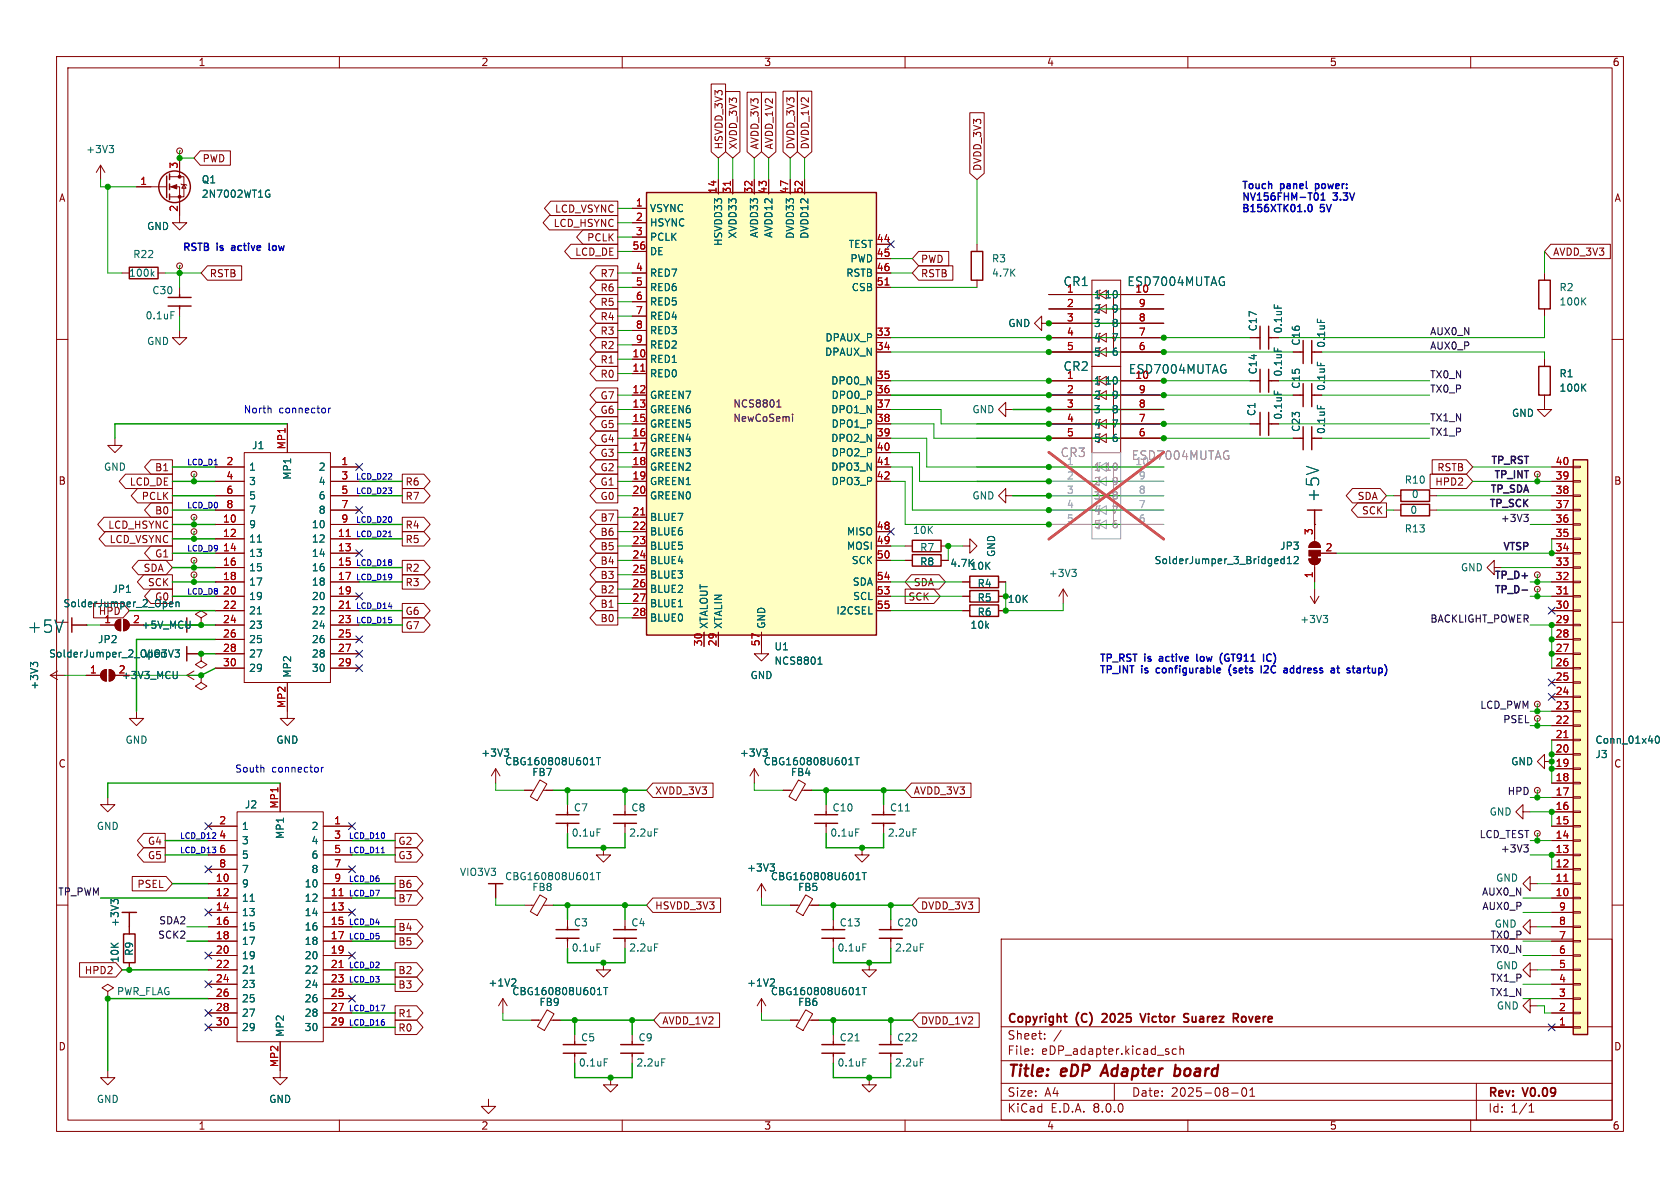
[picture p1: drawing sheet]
<svg xmlns="http://www.w3.org/2000/svg" width="297mm" height="210mm" viewBox="0 0 297 210" stroke-linecap="round" stroke-linejoin="round" font-family="sans-serif">
<defs><g id="words">
<g font-size="3" fill="#006464">
<text x="233.4" y="88.9" transform="rotate(-90 233.4 88.9)">+5V</text>
<text x="4.8" y="112.1">+5V</text>
</g>
<g font-size="2.8" fill="#840000">
<text x="178" y="190.9">Title:</text>
<text x="187.7" y="190.9">eDP</text>
<text x="195.7" y="190.9">Adapter</text>
<text x="209.3" y="190.9">board</text>
</g>
<g font-size="2.1" fill="#006464">
<text x="187.9" y="50.8">CR1</text>
<text x="199.2" y="50.8">ESD7004MUTAG</text>
<text x="187.9" y="65.8">CR2</text>
<text x="199.5" y="66.3">ESD7004MUTAG</text>
</g>
<g font-size="2.1" fill="#989898">
<text x="187.4" y="81">CR3</text>
<text x="200" y="81.5">ESD7004MUTAG</text>
</g>
<g font-size="2.1" fill="#840000">
<text x="178" y="184">Sheet:</text>
<text x="178" y="181.2">Copyright</text>
<text x="190.3" y="181.2">(C)</text>
<text x="195.6" y="181.2">2025</text>
<text x="203" y="181.2">Victor</text>
<text x="211.2" y="181.2">Suarez</text>
<text x="220.5" y="181.2">Rovere</text>
<text x="178" y="186.7">File:</text>
<text x="184.1" y="186.7">eDP_adapter.kicad_sch</text>
<text x="178" y="196.9">KiCad</text>
<text x="178" y="194.1">Size:</text>
<text x="184.7" y="194.1">A4</text>
<text x="185.7" y="196.9">E.D.A.</text>
<text x="193.3" y="196.9">8.0.0</text>
<text x="200" y="194.1">Date:</text>
<text x="207" y="194.1">2025-08-01</text>
<text x="263" y="194.3">Rev:</text>
<text x="263" y="196.9">Id:</text>
<text x="267.1" y="196.9">1/1</text>
<text x="269.4" y="194.3">V0.09</text>
</g>
<g font-size="1.8" fill="#840000">
<text x="35" y="11.9">1</text>
<text x="85" y="11.9">2</text>
<text x="135" y="11.9">3</text>
<text x="185" y="11.9">4</text>
<text x="235" y="11.9">5</text>
<text x="285" y="11.9">6</text>
<text x="35.7" y="28.9">PWD</text>
<text x="128" y="26.5" transform="rotate(-90 128 26.5)">HSVDD_3V3</text>
<text x="130.5" y="26.5" transform="rotate(-90 130.5 26.5)">XVDD_3V3</text>
<text x="134.3" y="26.5" transform="rotate(-90 134.3 26.5)">AVDD_3V3</text>
<text x="136.8" y="26.5" transform="rotate(-90 136.8 26.5)">AVDD_1V2</text>
<text x="140.7" y="26.5" transform="rotate(-90 140.7 26.5)">DVDD_3V3</text>
<text x="143.2" y="26.5" transform="rotate(-90 143.2 26.5)">DVDD_1V2</text>
<text x="10.3" y="35.9">A</text>
<text x="173.7" y="30.3" transform="rotate(-90 173.7 30.3)">DVDD_3V3</text>
<text x="285.3" y="35.9">A</text>
<text x="97.8" y="40.3">LCD_HSYNC</text>
<text x="98" y="37.8">LCD_VSYNC</text>
<text x="101.6" y="45.4">LCD_DE</text>
<text x="103.7" y="42.9">PCLK</text>
<text x="162.7" y="46.7">PWD</text>
<text x="274.5" y="45.4">AVDD_3V3</text>
<text x="37" y="49.2">RSTB</text>
<text x="106.1" y="51.8">R6</text>
<text x="106.1" y="49.2">R7</text>
<text x="162.7" y="49.2">RSTB</text>
<text x="106.1" y="59.4">R3</text>
<text x="106.1" y="54.3">R5</text>
<text x="106.1" y="56.8">R4</text>
<text x="106.1" y="61.9">R2</text>
<text x="106.1" y="64.5">R1</text>
<text x="106.1" y="67">R0</text>
<text x="106.1" y="70.8">G7</text>
<text x="106.1" y="73.3">G6</text>
<text x="106.1" y="75.9">G5</text>
<text x="27.3" y="83.5">B1</text>
<text x="106.1" y="83.5">G2</text>
<text x="106.1" y="78.4">G4</text>
<text x="106.1" y="81">G3</text>
<text x="254" y="83.5">RSTB</text>
<text x="10.3" y="85.9">B</text>
<text x="22.8" y="86">LCD_DE</text>
<text x="25" y="88.6">PCLK</text>
<text x="71.6" y="88.6">R7</text>
<text x="71.6" y="86">R6</text>
<text x="106.1" y="88.6">G0</text>
<text x="106.1" y="86">G1</text>
<text x="239.9" y="88.6">SDA</text>
<text x="253.6" y="86">HPD2</text>
<text x="285.3" y="85.9">B</text>
<text x="19" y="93.7">LCD_HSYNC</text>
<text x="27.3" y="91.1">B0</text>
<text x="71.6" y="93.7">R4</text>
<text x="106.1" y="92.4">B7</text>
<text x="106.1" y="94.9">B6</text>
<text x="240.7" y="91.1">SCK</text>
<text x="19.3" y="96.2">LCD_VSYNC</text>
<text x="25.3" y="101.3">SDA</text>
<text x="27.3" y="98.7">G1</text>
<text x="71.6" y="96.2">R5</text>
<text x="71.6" y="101.3">R2</text>
<text x="106.1" y="97.5">B5</text>
<text x="106.1" y="100">B4</text>
<text x="26.1" y="103.8">SCK</text>
<text x="71.6" y="103.8">R3</text>
<text x="106.1" y="102.6">B3</text>
<text x="106.1" y="107.6">B1</text>
<text x="106.1" y="105.1">B2</text>
<text x="160.5" y="106.4">SCK</text>
<text x="161.4" y="103.8">SDA</text>
<text x="71.6" y="111.4">G7</text>
<text x="71.6" y="108.9">G6</text>
<text x="106.1" y="110.2">B0</text>
<text x="10.3" y="135.9">C</text>
<text x="285.3" y="135.9">C</text>
<text x="115.7" y="140.7">XVDD_3V3</text>
<text x="161.4" y="140.7">AVDD_3V3</text>
<text x="26.1" y="149.5">G4</text>
<text x="70.3" y="149.5">G2</text>
<text x="26.1" y="152.1">G5</text>
<text x="70.3" y="152.1">G3</text>
<text x="24.2" y="157.2">PSEL</text>
<text x="70.3" y="157.2">B6</text>
<text x="70.3" y="159.7">B7</text>
<text x="115.7" y="161">HSVDD_3V3</text>
<text x="162.7" y="161">DVDD_3V3</text>
<text x="70.3" y="167.3">B5</text>
<text x="70.3" y="164.8">B4</text>
<text x="14.9" y="172.4">HPD2</text>
<text x="70.3" y="172.4">B2</text>
<text x="70.3" y="174.9">B3</text>
<text x="10.3" y="185.9">D</text>
<text x="70.3" y="180">R1</text>
<text x="70.3" y="182.6">R0</text>
<text x="117" y="181.3">AVDD_1V2</text>
<text x="162.7" y="181.3">DVDD_1V2</text>
<text x="285.3" y="185.9">D</text>
<text x="35" y="199.9">1</text>
<text x="85" y="199.9">2</text>
<text x="135" y="199.9">3</text>
<text x="185" y="199.9">4</text>
<text x="235" y="199.9">5</text>
<text x="285" y="199.9">6</text>
</g>
<g font-size="1.8" fill="#006464">
<text x="15.1" y="27.3">+3V3</text>
<text x="35.6" y="35.2">2N7002WT1G</text>
<text x="35.6" y="32.6">Q1</text>
<text x="25.9" y="40.9">GND</text>
<text x="114.8" y="37.7">VSYNC</text>
<text x="114.8" y="40.2">HSYNC</text>
<text x="23.5" y="45.8">R22</text>
<text x="114.8" y="42.8">PCLK</text>
<text x="114.8" y="45.3">DE</text>
<text x="127.9" y="43.6" transform="rotate(-90 127.9 43.6)">HSVDD33</text>
<text x="130.4" y="42.3" transform="rotate(-90 130.4 42.3)">XVDD33</text>
<text x="134.2" y="42.1" transform="rotate(-90 134.2 42.1)">AVDD33</text>
<text x="136.8" y="42.1" transform="rotate(-90 136.8 42.1)">AVDD12</text>
<text x="140.6" y="42.3" transform="rotate(-90 140.6 42.3)">DVDD33</text>
<text x="143.1" y="42.3" transform="rotate(-90 143.1 42.3)">DVDD12</text>
<text x="149.9" y="44">TEST</text>
<text x="150.2" y="46.6">PWD</text>
<text x="175.3" y="46.6">R3</text>
<text x="22.7" y="49.1">100k</text>
<text x="26.8" y="52.2">C30</text>
<text x="114.8" y="49.1">RED7</text>
<text x="114.8" y="51.7">RED6</text>
<text x="149.5" y="49.1">RSTB</text>
<text x="150.5" y="51.7">CSB</text>
<text x="175.3" y="49.1">4.7K</text>
<text x="193.3" y="52.9">1</text>
<text x="195.2" y="52.9">10</text>
<text x="275.6" y="51.7">R2</text>
<text x="25.6" y="56.7">0.1uF</text>
<text x="114.8" y="54.2">RED5</text>
<text x="114.8" y="56.7">RED4</text>
<text x="114.8" y="59.3">RED3</text>
<text x="178.2" y="58">GND</text>
<text x="193.3" y="55.5">2</text>
<text x="193.3" y="58">3</text>
<text x="196.5" y="58">8</text>
<text x="196.5" y="55.5">9</text>
<text x="222.4" y="58.7" transform="rotate(-90 222.4 58.7)">C17</text>
<text x="226.8" y="59" transform="rotate(-90 226.8 59)">0.1uF</text>
<text x="275.6" y="54.2">100K</text>
<text x="25.9" y="61.2">GND</text>
<text x="114.8" y="64.4">RED1</text>
<text x="114.8" y="61.8">RED2</text>
<text x="145.8" y="63.1">DPAUX_N</text>
<text x="145.8" y="60.6">DPAUX_P</text>
<text x="193.3" y="60.6">4</text>
<text x="193.3" y="63.1">5</text>
<text x="196.5" y="63.1">6</text>
<text x="196.5" y="60.6">7</text>
<text x="230" y="61.2" transform="rotate(-90 230 61.2)">C16</text>
<text x="234.5" y="61.6" transform="rotate(-90 234.5 61.6)">0.1uF</text>
<text x="114.8" y="66.9">RED0</text>
<text x="114.8" y="70.7">GREEN7</text>
<text x="146.9" y="68.2">DPO0_N</text>
<text x="146.9" y="70.7">DPO0_P</text>
<text x="193.3" y="68.2">1</text>
<text x="193.3" y="70.7">2</text>
<text x="195.2" y="68.2">10</text>
<text x="196.5" y="70.7">9</text>
<text x="222.4" y="66.3" transform="rotate(-90 222.4 66.3)">C14</text>
<text x="226.8" y="66.7" transform="rotate(-90 226.8 66.7)">0.1uF</text>
<text x="230" y="68.8" transform="rotate(-90 230 68.8)">C15</text>
<text x="234.5" y="69.2" transform="rotate(-90 234.5 69.2)">0.1uF</text>
<text x="275.6" y="66.9">R1</text>
<text x="275.6" y="69.4">100K</text>
<text x="114.8" y="73.3">GREEN6</text>
<text x="114.8" y="75.8">GREEN5</text>
<text x="146.9" y="73.3">DPO1_N</text>
<text x="146.9" y="75.8">DPO1_P</text>
<text x="171.8" y="73.3">GND</text>
<text x="193.3" y="73.3">3</text>
<text x="193.3" y="75.8">4</text>
<text x="196.5" y="75.8">7</text>
<text x="196.5" y="73.3">8</text>
<text x="222.1" y="73.7" transform="rotate(-90 222.1 73.7)">C1</text>
<text x="226.8" y="74.3" transform="rotate(-90 226.8 74.3)">0.1uF</text>
<text x="230" y="76.4" transform="rotate(-90 230 76.4)">C23</text>
<text x="234.5" y="76.8" transform="rotate(-90 234.5 76.8)">0.1uF</text>
<text x="267.2" y="73.9">GND</text>
<text x="18.3" y="83.4">GND</text>
<text x="43.9" y="83.4">1</text>
<text x="44.5" y="79.6">J1</text>
<text x="56.2" y="83.4">2</text>
<text x="114.8" y="78.3">GREEN4</text>
<text x="114.8" y="80.9">GREEN3</text>
<text x="114.8" y="83.4">GREEN2</text>
<text x="146.9" y="78.3">DPO2_N</text>
<text x="146.9" y="83.4">DPO3_N</text>
<text x="146.9" y="80.9">DPO2_P</text>
<text x="193.3" y="78.3">5</text>
<text x="196.5" y="78.3">6</text>
<text x="43.9" y="86">3</text>
<text x="43.9" y="88.5">5</text>
<text x="51.7" y="84.9" transform="rotate(-90 51.7 84.9)">MP1</text>
<text x="56.2" y="86">4</text>
<text x="56.2" y="88.5">6</text>
<text x="114.8" y="86">GREEN1</text>
<text x="114.8" y="88.5">GREEN0</text>
<text x="146.9" y="86">DPO3_P</text>
<text x="171.8" y="88.5">GND</text>
<text x="248.2" y="85.7">R10</text>
<text x="249.5" y="88.2">0</text>
<text x="43.9" y="93.6">9</text>
<text x="43.9" y="91">7</text>
<text x="55" y="93.6">10</text>
<text x="56.2" y="91">8</text>
<text x="114.8" y="92.3">BLUE7</text>
<text x="114.8" y="94.8">BLUE6</text>
<text x="149.6" y="94.8">MISO</text>
<text x="161.3" y="94.6">10K</text>
<text x="248.2" y="94.3">R13</text>
<text x="249.2" y="91">0</text>
<text x="43.9" y="96.1">11</text>
<text x="43.9" y="98.7">13</text>
<text x="43.9" y="101.2">15</text>
<text x="55" y="96.1">12</text>
<text x="55" y="98.7">14</text>
<text x="55" y="101.2">16</text>
<text x="114.8" y="97.4">BLUE5</text>
<text x="114.8" y="99.9">BLUE4</text>
<text x="149.6" y="97.4">MOSI</text>
<text x="150.5" y="99.9">SCK</text>
<text x="162.6" y="97.6">R7</text>
<text x="162.6" y="100.2">R8</text>
<text x="167.9" y="100.4">4.7K</text>
<text x="171.5" y="100.9">10K</text>
<text x="176.1" y="98.6" transform="rotate(-90 176.1 98.6)">GND</text>
<text x="204" y="99.9">SolderJumper_3_Bridged12</text>
<text x="226.2" y="97.4">JP3</text>
<text x="258.2" y="101.2">GND</text>
<text x="11.1" y="107.5">SolderJumper_2_Open</text>
<text x="19.8" y="105">JP1</text>
<text x="27.3" y="106.4">G0</text>
<text x="43.9" y="103.7">17</text>
<text x="43.9" y="106.3">19</text>
<text x="55" y="103.7">18</text>
<text x="55" y="106.3">20</text>
<text x="114.8" y="102.5">BLUE3</text>
<text x="114.8" y="105">BLUE2</text>
<text x="114.8" y="107.5">BLUE1</text>
<text x="150.7" y="103.7">SDA</text>
<text x="150.7" y="106.3">SCL</text>
<text x="172.7" y="104">R4</text>
<text x="172.7" y="106.5">R5</text>
<text x="178.1" y="106.8">10K</text>
<text x="185.3" y="102.2">+3V3</text>
<text x="17.2" y="113.9">JP2</text>
<text x="17.4" y="108.9">HPD</text>
<text x="24.9" y="111.4">+5V_MCU</text>
<text x="43.9" y="108.8">21</text>
<text x="43.9" y="111.4">23</text>
<text x="43.9" y="113.9">25</text>
<text x="55" y="108.8">22</text>
<text x="55" y="111.4">24</text>
<text x="55" y="113.9">26</text>
<text x="114.8" y="110.1">BLUE0</text>
<text x="125.3" y="111.3" transform="rotate(-90 125.3 111.3)">XTALOUT</text>
<text x="127.9" y="111.3" transform="rotate(-90 127.9 111.3)">XTALIN</text>
<text x="135.5" y="111.3" transform="rotate(-90 135.5 111.3)">GND</text>
<text x="147.8" y="108.8">I2CSEL</text>
<text x="171.5" y="111.4">10k</text>
<text x="172.7" y="109.1">R6</text>
<text x="229.8" y="110.3">+3V3</text>
<text x="8.6" y="116.4">SolderJumper_2_Open</text>
<text x="25.3" y="116.4">VIO3V3</text>
<text x="43.9" y="116.4">27</text>
<text x="43.9" y="119">29</text>
<text x="51.7" y="119.9" transform="rotate(-90 51.7 119.9)">MP2</text>
<text x="55" y="116.4">28</text>
<text x="55" y="119">30</text>
<text x="136.8" y="115.2">U1</text>
<text x="136.8" y="117.7">NCS8801</text>
<text x="7" y="122" transform="rotate(-90 7 122)">+3V3</text>
<text x="21.4" y="120.2">+3V3_MCU</text>
<text x="132.6" y="120.2">GND</text>
<text x="22.1" y="131.7">GND</text>
<text x="48.8" y="131.7">GND</text>
<text x="282" y="131.7">Conn_01x40</text>
<text x="85" y="134">+3V3</text>
<text x="89.2" y="135.5">CBG160808U601T</text>
<text x="94" y="137.4">FB7</text>
<text x="130.7" y="134">+3V3</text>
<text x="134.9" y="135.5">CBG160808U601T</text>
<text x="139.7" y="137.4">FB4</text>
<text x="267.1" y="135.5">GND</text>
<text x="282" y="134.2">J3</text>
<text x="43.2" y="143.1">J2</text>
<text x="101.4" y="143.6">C7</text>
<text x="111.5" y="143.6">C8</text>
<text x="147.1" y="143.6">C10</text>
<text x="157.2" y="143.6">C11</text>
<text x="17" y="146.9">GND</text>
<text x="42.7" y="146.9">1</text>
<text x="42.7" y="149.5">3</text>
<text x="50.4" y="148.4" transform="rotate(-90 50.4 148.4)">MP1</text>
<text x="55" y="146.9">2</text>
<text x="55" y="149.5">4</text>
<text x="101" y="148.1">0.1uF</text>
<text x="111.1" y="148.1">2.2uF</text>
<text x="146.7" y="148.1">0.1uF</text>
<text x="156.9" y="148.1">2.2uF</text>
<text x="263.3" y="144.4">GND</text>
<text x="42.7" y="152">5</text>
<text x="42.7" y="154.5">7</text>
<text x="55" y="152">6</text>
<text x="55" y="154.5">8</text>
<text x="81.2" y="155">VIO3V3</text>
<text x="89.2" y="155.8">CBG160808U601T</text>
<text x="132" y="154.3">+3V3</text>
<text x="136.2" y="155.8">CBG160808U601T</text>
<text x="42.7" y="157.1">9</text>
<text x="42.7" y="159.6">11</text>
<text x="53.8" y="159.6">12</text>
<text x="53.8" y="157.1">10</text>
<text x="94" y="157.7">FB8</text>
<text x="141" y="157.7">FB5</text>
<text x="264.4" y="156.1">GND</text>
<text x="21.2" y="163.9" transform="rotate(-90 21.2 163.9)">+3V3</text>
<text x="42.7" y="162.2">13</text>
<text x="42.7" y="164.7">15</text>
<text x="42.7" y="167.2">17</text>
<text x="53.8" y="162.2">14</text>
<text x="53.8" y="164.7">16</text>
<text x="53.8" y="167.2">18</text>
<text x="101.4" y="164">C3</text>
<text x="111.5" y="164">C4</text>
<text x="148.3" y="164">C13</text>
<text x="158.5" y="164">C20</text>
<text x="21.2" y="170.3" transform="rotate(-90 21.2 170.3)">10K</text>
<text x="23.7" y="169.1" transform="rotate(-90 23.7 169.1)">R9</text>
<text x="42.7" y="169.8">19</text>
<text x="42.7" y="172.3">21</text>
<text x="53.8" y="169.8">20</text>
<text x="53.8" y="172.3">22</text>
<text x="101" y="168.4">0.1uF</text>
<text x="111.1" y="168.4">2.2uF</text>
<text x="148" y="168.4">0.1uF</text>
<text x="158.1" y="168.4">2.2uF</text>
<text x="264.4" y="171.6">GND</text>
<text x="20.6" y="176.1">PWR_FLAG</text>
<text x="42.7" y="174.9">23</text>
<text x="42.7" y="177.4">25</text>
<text x="42.7" y="179.9">27</text>
<text x="53.8" y="174.9">24</text>
<text x="53.8" y="177.4">26</text>
<text x="53.8" y="179.9">28</text>
<text x="86.3" y="174.6">+1V2</text>
<text x="90.5" y="176.1">CBG160808U601T</text>
<text x="95.3" y="178">FB9</text>
<text x="132" y="174.6">+1V2</text>
<text x="136.2" y="176.1">CBG160808U601T</text>
<text x="141" y="178">FB6</text>
<text x="264.5" y="178.7">GND</text>
<text x="42.7" y="182.5">29</text>
<text x="50.4" y="183.4" transform="rotate(-90 50.4 183.4)">MP2</text>
<text x="53.8" y="182.5">30</text>
<text x="102.6" y="184.3">C5</text>
<text x="112.8" y="184.3">C9</text>
<text x="148.3" y="184.3">C21</text>
<text x="158.5" y="184.3">C22</text>
<text x="102.2" y="188.7">0.1uF</text>
<text x="112.4" y="188.7">2.2uF</text>
<text x="148" y="188.7">0.1uF</text>
<text x="158.1" y="188.7">2.2uF</text>
<text x="17" y="195.2">GND</text>
<text x="47.5" y="195.2">GND</text>
</g>
<g font-size="1.8" fill="#a90000">
<text x="31.5" y="29.9" transform="rotate(-90 31.5 29.9)">3</text>
<text x="24.7" y="32.8">1</text>
<text x="126.7" y="34.3" transform="rotate(-90 126.7 34.3)">14</text>
<text x="129.3" y="34.3" transform="rotate(-90 129.3 34.3)">31</text>
<text x="133.1" y="34.3" transform="rotate(-90 133.1 34.3)">32</text>
<text x="135.6" y="34.3" transform="rotate(-90 135.6 34.3)">43</text>
<text x="139.4" y="34.3" transform="rotate(-90 139.4 34.3)">47</text>
<text x="142" y="34.3" transform="rotate(-90 142 34.3)">52</text>
<text x="31.5" y="37.5" transform="rotate(-90 31.5 37.5)">2</text>
<text x="112.3" y="36.6">1</text>
<text x="112.3" y="39.1">2</text>
<text x="112.3" y="41.7">3</text>
<text x="111.7" y="44.2">56</text>
<text x="154.9" y="42.9">44</text>
<text x="154.9" y="45.5">45</text>
<text x="112.3" y="48">4</text>
<text x="112.3" y="50.5">5</text>
<text x="112.3" y="53.1">6</text>
<text x="154.9" y="48">46</text>
<text x="154.9" y="50.5">51</text>
<text x="188.5" y="51.8">1</text>
<text x="200.6" y="51.8">10</text>
<text x="112.3" y="55.6">7</text>
<text x="112.3" y="58.2">8</text>
<text x="154.9" y="59.4">33</text>
<text x="188.5" y="54.4">2</text>
<text x="188.5" y="56.9">3</text>
<text x="188.5" y="59.4">4</text>
<text x="201.2" y="59.4">7</text>
<text x="201.2" y="56.9">8</text>
<text x="201.2" y="54.4">9</text>
<text x="111.7" y="63.2">10</text>
<text x="111.7" y="65.8">11</text>
<text x="112.3" y="60.7">9</text>
<text x="154.9" y="62">34</text>
<text x="188.5" y="62">5</text>
<text x="201.2" y="62">6</text>
<text x="111.7" y="69.6">12</text>
<text x="154.9" y="67.1">35</text>
<text x="154.9" y="69.6">36</text>
<text x="188.5" y="67.1">1</text>
<text x="188.5" y="69.6">2</text>
<text x="200.6" y="67.1">10</text>
<text x="201.2" y="69.6">9</text>
<text x="111.7" y="72.1">13</text>
<text x="111.7" y="74.7">15</text>
<text x="111.7" y="77.2">16</text>
<text x="154.9" y="72.1">37</text>
<text x="154.9" y="74.7">38</text>
<text x="154.9" y="77.2">39</text>
<text x="188.5" y="72.1">3</text>
<text x="188.5" y="74.7">4</text>
<text x="188.5" y="77.2">5</text>
<text x="201.2" y="77.2">6</text>
<text x="201.2" y="74.7">7</text>
<text x="201.2" y="72.1">8</text>
<text x="39.9" y="82.3">2</text>
<text x="50.5" y="79.5" transform="rotate(-90 50.5 79.5)">MP1</text>
<text x="60.3" y="82.3">1</text>
<text x="111.7" y="79.8">17</text>
<text x="111.7" y="82.3">18</text>
<text x="154.9" y="79.8">40</text>
<text x="154.9" y="82.3">41</text>
<text x="274.9" y="82.3">40</text>
<text x="39.9" y="84.8">4</text>
<text x="39.9" y="87.4">6</text>
<text x="39.9" y="89.9">8</text>
<text x="60.3" y="84.8">3</text>
<text x="60.3" y="87.4">5</text>
<text x="60.3" y="89.9">7</text>
<text x="111.7" y="84.8">19</text>
<text x="111.7" y="87.4">20</text>
<text x="154.9" y="84.8">42</text>
<text x="274.9" y="89.9">37</text>
<text x="274.9" y="87.4">38</text>
<text x="274.9" y="84.8">39</text>
<text x="39.3" y="92.5">10</text>
<text x="39.3" y="95">12</text>
<text x="59.6" y="95">11</text>
<text x="60.3" y="92.5">9</text>
<text x="111.7" y="91.2">21</text>
<text x="111.7" y="93.7">22</text>
<text x="154.9" y="93.7">48</text>
<text x="232.2" y="94.7" transform="rotate(-90 232.2 94.7)">3</text>
<text x="274.9" y="95">35</text>
<text x="274.9" y="92.5">36</text>
<text x="39.3" y="97.5">14</text>
<text x="39.3" y="100.1">16</text>
<text x="59.6" y="97.5">13</text>
<text x="59.6" y="100.1">15</text>
<text x="111.7" y="96.3">23</text>
<text x="111.7" y="98.8">24</text>
<text x="111.7" y="101.3">25</text>
<text x="154.9" y="96.3">49</text>
<text x="154.9" y="98.8">50</text>
<text x="234.2" y="97.5">2</text>
<text x="274.9" y="100.1">33</text>
<text x="274.9" y="97.5">34</text>
<text x="39.3" y="102.6">18</text>
<text x="39.3" y="105.2">20</text>
<text x="39.3" y="107.7">22</text>
<text x="59.6" y="102.6">17</text>
<text x="59.6" y="105.2">19</text>
<text x="59.6" y="107.7">21</text>
<text x="111.7" y="103.9">26</text>
<text x="111.7" y="106.4">27</text>
<text x="154.9" y="105.2">53</text>
<text x="154.9" y="102.6">54</text>
<text x="154.9" y="107.7">55</text>
<text x="232.2" y="102.3" transform="rotate(-90 232.2 102.3)">1</text>
<text x="274.9" y="107.7">30</text>
<text x="274.9" y="105.2">31</text>
<text x="274.9" y="102.6">32</text>
<text x="18.3" y="110.2">1</text>
<text x="23.4" y="110.2">2</text>
<text x="39.3" y="110.2">24</text>
<text x="39.3" y="112.8">26</text>
<text x="59.6" y="110.2">23</text>
<text x="59.6" y="112.8">25</text>
<text x="111.7" y="109">28</text>
<text x="274.9" y="112.8">28</text>
<text x="274.9" y="110.2">29</text>
<text x="15.8" y="119.1">1</text>
<text x="20.9" y="119.1">2</text>
<text x="39.3" y="115.3">28</text>
<text x="39.3" y="117.9">30</text>
<text x="59.6" y="115.3">27</text>
<text x="59.6" y="117.9">29</text>
<text x="124.2" y="114.3" transform="rotate(-90 124.2 114.3)">30</text>
<text x="126.7" y="114.3" transform="rotate(-90 126.7 114.3)">29</text>
<text x="134.4" y="114.3" transform="rotate(-90 134.4 114.3)">57</text>
<text x="274.9" y="117.9">26</text>
<text x="274.9" y="115.3">27</text>
<text x="50.5" y="125.3" transform="rotate(-90 50.5 125.3)">MP2</text>
<text x="274.9" y="125.5">23</text>
<text x="274.9" y="122.9">24</text>
<text x="274.9" y="120.4">25</text>
<text x="274.9" y="130.6">21</text>
<text x="274.9" y="128">22</text>
<text x="274.9" y="135.6">19</text>
<text x="274.9" y="133.1">20</text>
<text x="49.3" y="143" transform="rotate(-90 49.3 143)">MP1</text>
<text x="274.9" y="143.3">16</text>
<text x="274.9" y="140.7">17</text>
<text x="274.9" y="138.2">18</text>
<text x="38.7" y="145.8">2</text>
<text x="38.7" y="148.3">4</text>
<text x="59" y="145.8">1</text>
<text x="59" y="148.3">3</text>
<text x="274.9" y="148.3">14</text>
<text x="274.9" y="145.8">15</text>
<text x="38.1" y="156">10</text>
<text x="38.7" y="150.9">6</text>
<text x="38.7" y="153.4">8</text>
<text x="59" y="150.9">5</text>
<text x="59" y="153.4">7</text>
<text x="59" y="156">9</text>
<text x="274.9" y="156">11</text>
<text x="274.9" y="153.4">12</text>
<text x="274.9" y="150.9">13</text>
<text x="38.1" y="158.5">12</text>
<text x="38.1" y="161">14</text>
<text x="58.4" y="158.5">11</text>
<text x="58.4" y="161">13</text>
<text x="274.9" y="158.5">10</text>
<text x="275.5" y="161">9</text>
<text x="38.1" y="163.6">16</text>
<text x="38.1" y="166.1">18</text>
<text x="58.4" y="163.6">15</text>
<text x="58.4" y="166.1">17</text>
<text x="275.5" y="166.1">7</text>
<text x="275.5" y="163.6">8</text>
<text x="38.1" y="168.7">20</text>
<text x="38.1" y="171.2">22</text>
<text x="38.1" y="173.7">24</text>
<text x="58.4" y="168.7">19</text>
<text x="58.4" y="171.2">21</text>
<text x="58.4" y="173.7">23</text>
<text x="275.5" y="173.7">4</text>
<text x="275.5" y="171.2">5</text>
<text x="275.5" y="168.7">6</text>
<text x="38.1" y="176.3">26</text>
<text x="38.1" y="178.8">28</text>
<text x="58.4" y="176.3">25</text>
<text x="58.4" y="178.8">27</text>
<text x="275.5" y="178.8">2</text>
<text x="275.5" y="176.3">3</text>
<text x="38.1" y="181.4">30</text>
<text x="58.4" y="181.4">29</text>
<text x="275.5" y="181.4">1</text>
<text x="49.3" y="188.8" transform="rotate(-90 49.3 188.8)">MP2</text>
</g>
<g font-size="1.8" fill="#0000c2">
<text x="219.5" y="33.8">Touch</text>
<text x="219.5" y="35.8">NV156FHM-T01</text>
<text x="226.4" y="33.8">panel</text>
<text x="233.1" y="33.8">power:</text>
<text x="235.8" y="35.8">3.3V</text>
<text x="219.5" y="37.9">B156XTK01.0</text>
<text x="233.5" y="37.9">5V</text>
<text x="32.1" y="44.7">RSTB</text>
<text x="38.3" y="44.7">is</text>
<text x="41.4" y="44.7">active</text>
<text x="48.5" y="44.7">low</text>
<text x="43" y="73.2">North</text>
<text x="49.3" y="73.2">connector</text>
<text x="194.3" y="117.3">TP_RST</text>
<text x="194.3" y="119.4">TP_INT</text>
<text x="201.9" y="119.4">is</text>
<text x="202.4" y="117.3">is</text>
<text x="205" y="119.4">configurable</text>
<text x="205.5" y="117.3">active</text>
<text x="212.6" y="117.3">low</text>
<text x="217.3" y="117.3">(GT911</text>
<text x="218.3" y="119.4">(sets</text>
<text x="224.5" y="119.4">I2C</text>
<text x="225.5" y="117.3">IC)</text>
<text x="229.1" y="119.4">address</text>
<text x="237.9" y="119.4">at</text>
<text x="241.3" y="119.4">startup)</text>
<text x="41.5" y="136.7">South</text>
<text x="48" y="136.7">connector</text>
</g>
<g font-size="1.8" fill="#0f0f0f">
<text x="252.7" y="59.3">AUX0_N</text>
<text x="252.7" y="61.9">AUX0_P</text>
<text x="252.7" y="67">TX0_N</text>
<text x="252.7" y="69.5">TX0_P</text>
<text x="252.7" y="74.6">TX1_N</text>
<text x="252.7" y="77.1">TX1_P</text>
<text x="263.3" y="82.1">TP_RST</text>
<text x="263" y="89.7">TP_SCK</text>
<text x="263.2" y="87.2">TP_SDA</text>
<text x="263.9" y="84.6">TP_INT</text>
<text x="265.2" y="92.4">+3V3</text>
<text x="265.5" y="97.3">VTSP</text>
<text x="264" y="102.4">TP_D+</text>
<text x="264" y="105">TP_D-</text>
<text x="252.8" y="110.1">BACKLIGHT_POWER</text>
<text x="261.6" y="125.4">LCD_PWM</text>
<text x="265.7" y="127.9">PSEL</text>
<text x="266.4" y="140.6">HPD</text>
<text x="261.5" y="148.2">LCD_TEST</text>
<text x="265.2" y="150.8">+3V3</text>
<text x="10.2" y="158.4">TP_PWM</text>
<text x="261.9" y="158.4">AUX0_N</text>
<text x="262" y="160.9">AUX0_P</text>
<text x="27.9" y="166">SCK2</text>
<text x="28" y="163.5">SDA2</text>
<text x="263.4" y="166">TX0_P</text>
<text x="264.1" y="164.2">GND</text>
<text x="263.4" y="168.6">TX0_N</text>
<text x="263.4" y="173.6">TX1_P</text>
<text x="263.4" y="176.2">TX1_N</text>
</g>
<g font-size="1.8" fill="#840084">
<text x="129.5" y="72.2">NCS8801</text>
<text x="129.5" y="74.8">NewCoSemi</text>
</g>
<g font-size="1.8" fill="#aaa">
<text x="188.5" y="82.3">1</text>
<text x="200.6" y="82.3">10</text>
<text x="188.5" y="84.8">2</text>
<text x="188.5" y="87.4">3</text>
<text x="188.5" y="89.9">4</text>
<text x="201.2" y="89.9">7</text>
<text x="201.2" y="87.4">8</text>
<text x="201.2" y="84.8">9</text>
<text x="188.5" y="92.5">5</text>
<text x="201.2" y="92.5">6</text>
</g>
<g font-size="1.8" fill="#989898">
<text x="193.3" y="83.4">1</text>
<text x="195.2" y="83.4">10</text>
<text x="193.3" y="86">2</text>
<text x="193.3" y="88.5">3</text>
<text x="196.5" y="88.5">8</text>
<text x="196.5" y="86">9</text>
<text x="193.3" y="91">4</text>
<text x="193.3" y="93.6">5</text>
<text x="196.5" y="93.6">6</text>
<text x="196.5" y="91">7</text>
</g>
<g font-size="1.4" fill="#0000c2">
<text x="33" y="82.3">LCD_D1</text>
<text x="33" y="89.9">LCD_D0</text>
<text x="62.9" y="84.8">LCD_D22</text>
<text x="62.9" y="87.4">LCD_D23</text>
<text x="62.9" y="92.5">LCD_D20</text>
<text x="62.9" y="95">LCD_D21</text>
<text x="33" y="97.5">LCD_D9</text>
<text x="62.9" y="100.1">LCD_D18</text>
<text x="33" y="105.2">LCD_D8</text>
<text x="62.9" y="107.7">LCD_D14</text>
<text x="62.9" y="102.6">LCD_D19</text>
<text x="62.9" y="110.2">LCD_D15</text>
<text x="31.7" y="148.3">LCD_D12</text>
<text x="61.6" y="148.3">LCD_D10</text>
<text x="31.7" y="150.9">LCD_D13</text>
<text x="61.6" y="150.9">LCD_D11</text>
<text x="61.6" y="156">LCD_D6</text>
<text x="61.6" y="158.5">LCD_D7</text>
<text x="61.6" y="166.1">LCD_D5</text>
<text x="61.6" y="163.6">LCD_D4</text>
<text x="61.6" y="171.2">LCD_D2</text>
<text x="61.6" y="173.7">LCD_D3</text>
<text x="61.6" y="178.8">LCD_D17</text>
<text x="61.6" y="181.4">LCD_D16</text>
</g>
</g></defs>
<g fill="none" stroke="#840000" stroke-width=".18">
<path d="M10 10h277v190h-277zM12 12h273v186h-273zM60 10v2M110 10v2M160 10v2M210 10v2M260 10v2M10 60h2M185.4 59.7h7.6M185.4 54.6h7.6M185.4 57.2h20.3M185.4 52.1h7.6"/>
<path d="M193 49.5h5.1v30.5h-5.1zM194.3 54.6l1.3-.8v1.6zM194.3 59.7l1.3-.8v1.6zM194.3 51.3h.3M195.6 59.7h1.2M195.6 51.3l-1.3 .8 1.3 .7M195.6 54.6h1.2M196.8 52.1v10.1h-1.2M198.1 59.7h7.6M198.1 54.6h7.6M198.1 52.1h7.6M221 59.7h1.2"/>
<path d="M224.8 59.7h1.3M285 60h2M185.4 77.5h7.6M185.4 69.9h7.6M185.4 67.3h7.6M185.4 74.9h7.6M185.4 72.4h20.3M185.4 62.2h7.6M193 64.8h5.1M194.3 77.5l1.3-.8v1.5zM194.3 74.9l1.3-.7v1.5zM194.3 69.9l1.3-.8v1.5z"/>
<path d="M194.3 66.5h.3M194.3 62.2l1.3-.7v1.5zM195.6 69.9h1.2M195.6 66.5l-1.3 .8 1.3 .8M195.6 74.9h1.2M196.8 67.3v10.2h-1.2M198.1 77.5h7.6M198.1 69.9h7.6M198.1 67.3h7.6M198.1 74.9h7.6M198.1 62.2h7.6M221 67.3h1.2"/>
<path d="M224.8 67.3h1.3M228.6 77.5h1.3M228.6 69.9h1.3M232.4 77.5h1.3M232.4 69.9h1.3M231.4 98.8h2a1.02 1.02 0 0 1-1 1 1.02 1.02 0 0 1-1-1zM231.7 96.1a1.02 1.02 0 0 1 1.1-.3 1.02 1.02 0 0 1 .6 1h-2zM232.4 92.7h.1M232.4 92.7v3.1M232.4 99.8v3.1M233.4 97.8h2.8M10 110h2"/>
<path d="M188 104.1l-.8 1.3M188 104.1v2.6M188 104.1l.7 1.3M231.6 105.4l.8 1.3M232.4 104.1v2.6M233.2 105.4l-.8 1.3M285 110h2M10 160h2M271.8 147.3h.1M285 160h2M177 166h108v32h-108zM60 198v2"/>
<path d="M86.4 194.3v1.3h1.2l-1.2 1.3-1.3-1.3h1.3M101.6 182.9v1.3M101.6 186.7v1.3M107.9 190.5v1.3h1.3l-1.3 1.2-1.2-1.2h1.2M110 198v2M111.8 182.9v1.3M111.8 186.7v1.3M147.3 182.9v1.3M147.3 186.7v1.3M160 198v2M177 194.5h108M177 191.5h108"/>
<path d="M177 187.5h108M177 181.5h108M182.5 186.3v.1M182.5 185.5v.1M184.7 183.6v.1M184.7 182.8v.1M187.6 182.1l-1.3 2M197 191.5v3M208 185.5l-.5-.1-.3 .3v.4l.2 .2h.6M208.6 185.5l.2-.1 .4 .1v.9M208.6 184.9v1.5M210 198v2"/>
<path d="M217.7 193.2h1.2M219.7 192.4l.2-.1a.81 .81 0 0 1 .6 .6 .81 .81 0 0 1-.3 .8l-.2 .1a.81 .81 0 0 1-.3-1.4zM221 193.8h.8M221 192.7l.4-.4v1.5M260 198v2M261 191.5v6.5M270.3 196.6h.9M270.3 195.5l.4-.4v1.5"/>
<circle cx="271.8" cy="147.3" r=".51"/>
</g>
<path d="M195.5 188.2l-1 2M207.7 189l.2-.1 .6 .1M207.8 188.2l-.2 2M208.5 190a.66 .66 0 0 1-.9 .1" fill="none" stroke="#840000" stroke-width=".4"/>
<path d="M188.1 179.7h.5M194.9 179.3h-.1M195.6 179.8l-.8 .9h.9M201.6 179.2l.5 1.5 .5-1.5M209.6 179.9l.4 .1 .1 .4-.3 .3h-.3M209.6 179.2l.5 .1M218.4 180l.5 .7M218.6 179.2l.3 .3-.1 .3-.2 .2M220 179.7l-.4 .1-.1 .2 .1 .5 .4 .2M188.5 180.7h.1" fill="none" stroke="#840000" stroke-width=".3"/>
<g fill="#840000" stroke="#840000" stroke-width=".18">
<path d="M231.9 98.3h1v.5h-1z"/>
<path d="M231.4 98.8h2a1.02 1.02 0 0 1-1 1 1.02 1.02 0 0 1-1-1z"/>
<path d="M231.4 97.3h2v1h-2z"/>
<path d="M231.7 96.1a1.02 1.02 0 0 1 1.1-.3 1.02 1.02 0 0 1 .6 1h-2z"/>
</g>
<g fill="none" stroke="#006464" stroke-width=".18">
<path d="M225.3 53.9v.6M225.3 61.5v.6M232.9 64v.6M232.9 71.6v.6M226.6 99.6h.4M226.6 98.9h.4M227 98.4v1.2M227.6 99.6h.7M227.6 98.7l.3-.3v1.2M228.8 98.5l.5-.1 .2 .3-.8 .9h.8M189.5 100.6h.8l-.5 .5M190 101.1l.3 .3v.3l-.3 .2"/>
<path d="M233.9 108.8h.8l-.4 .5M234.5 109.3l.2 .2v.3l-.2 .3M106.8 187.2h.6M117 187.2h.6M151.2 184h.7M152.5 187.2h.6"/>
</g>
<g fill="none" stroke="#840000" stroke-width=".25">
<path d="M222.2 59.7h.6M222.8 57.7v4M224.3 59.7h.5M224.3 57.7v4M222.2 67.3h.6M222.8 65.3v4M224.3 65.3v4M224.3 67.3h.5M229.9 77.5h.5M229.9 69.9h.5M230.4 67.8v4.1M230.4 75.4v4.1"/>
<path d="M231.9 77.5h.5M231.9 67.8v4.1M231.9 75.4v4.1M231.9 69.9h.5M231.1 90.2h2.6M232.4 90.2v2.5M99.6 184.7h4M99.6 186.2h4M101.6 184.2v.5M101.6 186.2v.5M109.7 184.7h4.1M109.7 186.2h4.1"/>
<path d="M111.8 184.2v.5M111.8 186.2v.5M145.3 184.7h4.1M145.3 186.2h4.1M147.3 184.2v.5M147.3 186.2v.5"/>
</g>
<g fill="none" stroke="#a1a1a1" stroke-width=".18">
<path d="M185.4 92.7h7.6M185.4 90.2h7.6M185.4 85.1h7.6M185.4 87.6h20.3M185.4 82.6h7.6M193 80h5.1v15.3h-5.1zM194.3 92.7l1.3-.8v1.6zM194.3 90.2l1.3-.8v1.5zM194.3 85.1l1.3-.8v1.6zM194.3 81.8h.3M195.6 81.8l-1.3 .8 1.3 .7M195.6 90.2h1.2"/>
<path d="M195.6 85.1h1.2M196.8 82.6v10.1h-1.2M198.1 92.7h7.6M198.1 90.2h7.6M198.1 85.1h7.6M198.1 82.6h7.6"/>
</g>
<path d="M185.4 79.9l20.3 15.4M205.7 79.9l-20.3 15.4" fill="none" stroke="#e75356" stroke-width=".46"/>
<path d="M278.1 81.3h2.6v101.6h-2.6z" fill="#ffffc2"/>
<g fill="none" stroke="#840000" stroke-width=".18">
<path d="M172.7 43.2v1.3M172.7 49.5v1.3M184.1 57.2v-1.3l-1.2 1.3 1.2 1.2v-1.2h1.3M177.8 72.4v-1.3l-1.3 1.3 1.3 1.3v-1.3h1.3M221 74.9h1.2M224.8 74.9h1.3M228.6 62.2h1.3M232.4 62.2h1.3M170.2 96.5h1.2v1.3l1.3-1.3-1.3-1.2v1.2M177.8 87.6v-1.2l-1.3 1.2 1.3 1.3v-1.3h1.3M274.3 97.8h3.8M274.3 95.3h3.8"/>
<path d="M274.3 92.7h3.8M274.3 90.2h3.8M274.3 87.6h3.8M274.3 85.1h3.8M274.3 82.6h3.8M278.1 82.4h1.3v.3h-1.3zM278.1 85h1.3v.2h-1.3zM278.1 87.5h1.3v.3h-1.3zM278.1 90h1.3v.3h-1.3zM278.1 92.6h1.3v.2h-1.3zM278.1 95.1h1.3v.3h-1.3zM278.1 97.7h1.3v.2h-1.3z"/>
<path d="M134.6 114.3v1.3h-1.3l1.3 1.2 1.3-1.2h-1.3M274.3 118.1h3.8M274.3 115.6h3.8M274.3 113h3.8M274.3 110.5h3.8M274.3 108h3.8M274.3 105.4h3.8M274.3 102.9h3.8M274.3 100.3h3.8M278.1 100.2h1.3v.3h-1.3zM278.1 102.7h1.3v.3h-1.3zM278.1 105.3h1.3v.2h-1.3z"/>
<path d="M278.1 107.8h1.3v.3h-1.3zM278.1 110.4h1.3v.2h-1.3zM278.1 112.9h1.3v.3h-1.3zM278.1 115.4h1.3v.3h-1.3zM278.1 118h1.3v.2h-1.3zM87.6 135.9l.8 1.3M87.6 135.9v2.5M87.6 135.9l-.7 1.3M92.7 139.7h1.7M95.5 137.9l1.2 .7-1.7 2.9-1.2-.7zM96 139.7h1.8M133.3 135.9l.8 1.3"/>
<path d="M133.3 135.9v2.5M133.3 135.9l-.7 1.3M138.4 139.7h1.7M141.2 137.9l1.2 .7-1.7 2.9-1.2-.7zM141.8 139.7h1.7M271.8 124.5h.1M271.8 127h.1M271.8 139.7h.1M273 134.6v-1.2l-1.2 1.2 1.2 1.3v-1.3h1.3M274.3 138.4h3.8M274.3 135.9h3.8M274.3 133.4h3.8"/>
<path d="M274.3 130.8h3.8M274.3 128.3h3.8M274.3 125.7h3.8M274.3 123.2h3.8M274.3 120.7h3.8M278.1 120.5h1.3v.3h-1.3zM278.1 123.1h1.3v.2h-1.3zM278.1 125.6h1.3v.3h-1.3zM278.1 128.1h1.3v.3h-1.3zM278.1 130.7h1.3v.2h-1.3zM278.1 133.2h1.3v.3h-1.3zM278.1 135.8h1.3v.2h-1.3z"/>
<path d="M278.1 138.3h1.3v.3h-1.3zM95.5 158.2l1.2 .7-1.7 2.9-1.2-.7zM110.5 142.2v1.3M110.5 146.1v1.2M134.6 156.2l.8 1.3M134.6 156.2v2.6M134.6 156.2l-.7 1.3M142.4 158.2l1.3 .7-1.7 2.9-1.3-.7zM146 142.2v1.3M146 146.1v1.2M152.4 149.9v1.2h1.3l-1.3 1.3-1.3-1.3h1.3M156.2 142.2v1.3"/>
<path d="M156.2 146.1v1.2M269.2 143.5v-1.3l-1.2 1.3 1.2 1.3v-1.3h1.3M270.5 156.2v-1.3l-1.3 1.3 1.3 1.3v-1.3h1.3M274.3 158.8h3.8M274.3 156.2h3.8M274.3 153.7h3.8M274.3 151.1h3.8M274.3 148.6h3.8M274.3 146.1h3.8M274.3 143.5h3.8M274.3 141h3.8M278.1 140.8h1.3v.3h-1.3z"/>
<path d="M278.1 143.4h1.3v.2h-1.3zM278.1 145.9h1.3v.3h-1.3zM278.1 148.5h1.3v.2h-1.3zM278.1 151h1.3v.3h-1.3zM278.1 153.5h1.3v.3h-1.3zM278.1 156.1h1.3v.2h-1.3zM278.1 158.6h1.3v.3h-1.3zM92.7 160h1.7M96 160h1.8M100.3 162.6v1.2M100.3 166.4v1.2M134.6 176.5v2.6"/>
<path d="M134.6 176.5l.8 1.3M134.6 176.5l-.7 1.3M139.7 160h1.7M142.4 178.5l1.3 .7-1.7 3-1.3-.7zM143 160h1.8M147.3 162.6v1.2M147.3 166.4v1.2M153.7 170.2v1.3h1.2l-1.2 1.2-1.3-1.2h1.3M157.5 162.6v1.2M157.5 166.4v1.2M270.5 171.5v-1.3l-1.3 1.3 1.3 1.2v-1.2h1.3M270.5 163.8v-1.2l-1.3 1.2 1.3 1.3v-1.3h1.3"/>
<path d="M270.5 177.8v-1.3l-1.3 1.3 1.3 1.3v-1.3h1.3M274.3 179.1h3.8M274.3 176.5h3.8M274.3 174h3.8M274.3 171.5h3.8M274.3 168.9h3.8M274.3 166.4h3.8M274.3 163.8h3.8M274.3 161.3h3.8M278.1 161.2h1.3v.2h-1.3zM278.1 163.7h1.3v.3h-1.3zM278.1 166.2h1.3v.3h-1.3z"/>
<path d="M278.1 168.8h1.3v.2h-1.3zM278.1 171.3h1.3v.3h-1.3zM278.1 173.9h1.3v.2h-1.3zM278.1 176.4h1.3v.3h-1.3zM278.1 178.9h1.3v.3h-1.3zM139.7 180.3h1.7M143 180.3h1.8M274.3 181.6h3.8M278.1 181.5h1.3v.2h-1.3z"/>
<circle cx="271.8" cy="124.5" r=".51"/>
<circle cx="271.8" cy="127" r=".51"/>
<circle cx="271.8" cy="139.7" r=".51"/>
</g>
<g fill="none" stroke="#840000" stroke-width=".25">
<path d="M171.7 44.5h2v5h-2zM222.2 74.9h.6M222.8 72.9v4.1M224.3 74.9h.5M224.3 72.9v4.1M229.9 62.2h.5M230.4 60.2v4.1M231.9 62.2h.5M231.9 60.2v4.1M278.1 81.3h2.6v101.6h-2.6zM108.5 144h4M108.5 145.5h4"/>
<path d="M110.5 143.5v.5M110.5 145.5v.6M144 144h4.1M144 145.5h4.1M146 143.5v.5M146 145.5v.6M154.2 144h4M154.2 145.5h4M156.2 143.5v.5M156.2 145.5v.6M98.3 164.3h4.1M98.3 165.9h4.1"/>
<path d="M100.3 163.8v.5M100.3 165.9v.5M145.3 164.3h4.1M145.3 165.9h4.1M147.3 163.8v.5M147.3 165.9v.5M155.4 164.3h4.1M155.4 165.9h4.1M157.5 163.8v.5M157.5 165.9v.5"/>
</g>
<path d="M276.5 105h.7M276.5 130.4h.7M276.5 155.8h.7" fill="none" stroke="#a90000" stroke-width=".18"/>
<g fill="none" stroke="#006464" stroke-width=".18">
<path d="M232.9 56.4v.6M225.3 69.1v.6M89.1 132.4h.8l-.4 .5M89.7 132.9l.2 .2-.1 .5M104.4 135.2h.7M105.4 133.9h.8M105.8 133.9v1.3M134.9 132.4h.7l-.4 .5M135.4 132.9l.2 .2-.1 .5M150.1 135.2h.7M151.2 133.9h.7M151.5 133.9v1.3"/>
<path d="M292.8 130.2l.1-.1a.68 .68 0 0 1 .5 .7 .68 .68 0 0 1-.5 .6l-.1-.1-.2-.4zM104.4 155.5h.7M105.4 154.2h.8M105.8 154.2v1.3M115.7 146.5h.6M136.1 152.7h.8l-.4 .5M136.7 153.2l.2 .2-.1 .5M151.3 146.5h.6M151.3 155.5h.8M152.4 154.2h.8M152.8 154.2v1.3M160.1 143.4h.7"/>
<path d="M161.4 146.5h.6M105.6 166.9h.6M136.7 173l.2 .3v.3l-.8 .7M151.3 175.8h.8M152.4 174.6h.8M152.5 166.9h.6M152.8 174.6v1.2M162.7 166.9h.6"/>
</g>
<path d="M114.3 34h40.6v78.3h-40.6z" fill="#ffffc2"/>
<g fill="none" stroke="#840000" stroke-width=".25">
<path d="M29.5 31.1v3.8M30 30.7v1.1M30 32.5v1M30 34.3v1M114.3 34h40.6v78.3h-40.6zM22.9 47.2h5v2.1h-5zM29.7 52.6h4.1M29.7 54.1h4.1M31.7 52.1v.5M31.7 54.1v.5M272 49.5h2.1v5.1h-2.1zM272 64.8h2.1v5.1h-2.1z"/>
<path d="M161.3 95.5h5.1v2h-5.1zM161.3 98h5.1v2.1h-5.1zM247.6 89.2h5.1v2h-5.1zM247.6 86.6h5.1v2h-5.1zM12.7 110.5h2.5M12.7 109.2v2.6M33 109.2v2.6M33 114.3v2.5M33 110.5h2.6M33 115.6h2.6M171.4 101.9h5.1v2h-5.1zM171.4 104.4h5.1v2h-5.1z"/>
<path d="M171.4 106.9h5.1v2.1h-5.1zM86.4 156.2h2.5M87.6 156.2v2.6M98.3 144h4.1M98.3 145.5h4.1M100.3 143.5v.5M100.3 145.5v.6M21.6 161.3h2.5M21.8 165.1h2.1v5.1h-2.1zM22.9 161.3v2.5M108.5 164.3h4M108.5 165.9h4"/>
<path d="M110.5 163.8v.5M110.5 165.9v.5M155.4 184.7h4.1M155.4 186.2h4.1M157.5 184.2v.5M157.5 186.2v.5"/>
<circle cx="30.9" cy="33" r="2.79"/>
</g>
<g fill="none" stroke="#840000" stroke-width=".18">
<path d="M125.7 14.9h2.6v11.9l-1.3 1.1-1.3-1.1zM128.3 16.2h2.5v10.6l-1.3 1.1-1.2-1.1zM132.1 16.3h2.5v10.5l-1.3 1.1-1.2-1.1zM134.6 16.3h2.6v10.5l-1.3 1.1-1.3-1.1zM138.4 16.1h2.6v10.7l-1.3 1.1-1.3-1.1zM141 16.1h2.5v10.7l-1.3 1.1-1.2-1.1zM171.4 19.9h2.6v10.7l-1.3 1.2-1.3-1.2zM17.8 29.2l.7 1.3M17.8 29.2v2.6M17.8 29.2l-.8 1.3M24.1 33h5.4M30 33h1.7v6.4h1.3l-1.3 1.2-1.2-1.2h1.2"/>
<path d="M30 31.2h2.5v3.6h-2.5M31.7 26.7h.1M31.7 27.9v3.3M32 32.5l.1 .1h.8l.1 .2M32.5 32.6l.4 .7h-.8zM35.4 26.7h5.3v2.5h-5.3l-1.1-1.3zM97.1 38.1h12.1v2.5h-12.1l-1.1-1.2zM97.4 35.6h11.8v2.5h-11.8l-1.1-1.3zM111.8 36.8h2.5M111.8 39.4h2.5M127 31.8v2.5M129.5 31.8v2.5"/>
<path d="M133.3 31.8v2.5M135.9 31.8v2.5M139.7 31.8v2.5M142.2 31.8v2.5M21.6 48.3h1.3M27.9 48.3h1.3M31.7 47h.1M31.7 58.4v1.3h1.3l-1.3 1.3-1.2-1.3h1.2M31.7 50.8v1.3M31.7 54.6v1.3M36.7 47h6v2.5h-6l-1.1-1.2zM100.9 43.2h8.3v2.5h-8.3l-1.1-1.2z"/>
<path d="M103 40.6h6.2v2.6h-6.2l-1.1-1.3zM105.4 49.5h3.8v2.6h-3.8l-1.1-1.3zM105.4 57.1h3.8v2.6h-3.8l-1.1-1.3zM105.4 59.7h3.8v2.5h-3.8l-1.1-1.2zM105.4 47h3.8v2.5h-3.8l-1.1-1.2zM105.4 52.1h3.8v2.5h-3.8l-1.1-1.3zM105.4 54.6h3.8v2.6h-3.8l-1.1-1.3zM111.8 41.9h2.5M111.8 48.3h2.5M111.8 50.8h2.5M111.8 44.5h2.5M111.8 53.3h2.5"/>
<path d="M111.8 55.9h2.5M111.8 58.4h2.5M154.9 59.7h2.6M154.9 48.3h2.6M154.9 43.2h2.6M154.9 45.7h2.6M154.9 50.8h2.6M162.4 47h6.1v2.5h-6.1l-1.1-1.2zM162.4 44.4h5.3v2.6h-5.3l-1.1-1.3zM185.4 59.7h7.6M185.4 52.1h7.6M185.4 54.6h7.6"/>
<path d="M185.4 57.2h7.6M198.1 59.7h7.6M198.1 52.1h7.6M198.1 54.6h7.6M198.1 57.2h7.6M221 59.7h1.2M224.8 59.7h1.3M273 48.3v1.2M273 54.6v1.3M274.2 43.2h10.5v2.5h-10.5l-1.2-1.2zM20.3 77.5v1.2h-1.3l1.3 1.3 1.3-1.3h-1.3M50.8 74.9v5.1"/>
<path d="M105.4 71.1h3.8v2.6h-3.8l-1.1-1.3zM105.4 64.8h3.8v2.5h-3.8l-1.1-1.3zM105.4 62.2h3.8v2.6h-3.8l-1.1-1.3zM105.4 68.6h3.8v2.5h-3.8l-1.1-1.2zM105.4 76.2h3.8v2.5h-3.8l-1.1-1.2zM105.4 73.7h3.8v2.5h-3.8l-1.1-1.3zM105.4 78.7h3.8v2.6h-3.8l-1.1-1.3zM111.8 63.5h2.5M111.8 66h2.5M111.8 69.9h2.5M111.8 72.4h2.5M111.8 74.9h2.5"/>
<path d="M111.8 77.5h2.5M111.8 61h2.5M154.9 69.9h2.6M154.9 72.4h2.6M154.9 74.9h2.6M154.9 77.5h2.6M154.9 62.2h2.6M154.9 67.3h2.6M185.4 69.9h7.6M185.4 72.4h7.6M185.4 74.9h7.6M185.4 77.5h7.6"/>
<path d="M185.4 62.2h7.6M185.4 67.3h7.6M198.1 69.9h7.6M198.1 72.4h7.6M198.1 74.9h7.6M198.1 77.5h7.6M198.1 62.2h7.6M198.1 67.3h7.6M221 74.9h1.2M221 67.3h1.2M224.8 74.9h1.3M224.8 67.3h1.3"/>
<path d="M228.6 69.9h1.3M228.6 77.5h1.3M228.6 62.2h1.3M232.4 69.9h1.3M232.4 77.5h1.3M232.4 62.2h1.3M273 69.9v2.5h1.3l-1.3 1.3-1.2-1.3h1.2M273 63.5v1.3M18.4 91.4h12.1v2.6h-12.1l-1.1-1.3zM18.6 94h11.9v2.5h-11.9l-1.1-1.2zM22.2 83.8h8.3v2.6h-8.3l-1.1-1.3zM24.3 86.4h6.2v2.5h-6.2l-1.1-1.3z"/>
<path d="M24.5 99.1h4.9l1.1 1.2-1.1 1.3h-4.9l-1.1-1.3zM26.7 81.3h3.8v2.5h-3.8l-1.1-1.2zM26.7 88.9h3.8v2.5h-3.8l-1.1-1.2zM26.7 96.5h3.8v2.6h-3.8l-1.1-1.3zM34.3 83.8h.1M34.3 91.4h.1M34.3 99.1h.1M34.3 94h.1M38.1 82.6h5.1M38.1 85.1h5.1M38.1 87.6h5.1M38.1 92.7h5.1"/>
<path d="M38.1 95.3h5.1M38.1 97.8h5.1M38.1 90.2h5.1M43.2 80h15.2v40.7h-15.2zM58.4 82.6h5.1M58.4 85.1h5.1M58.4 87.6h5.1M58.4 92.7h5.1M58.4 95.3h5.1M58.4 97.8h5.1M58.4 90.2h5.1M71.1 91.4h3.8l1.1 1.3-1.1 1.3h-3.8z"/>
<path d="M71.1 86.4h3.8l1.1 1.2-1.1 1.3h-3.8zM71.1 83.8h3.8l1.1 1.3-1.1 1.3h-3.8zM71.1 94h3.8l1.1 1.3-1.1 1.2h-3.8zM71.1 99.1h3.8l1.1 1.2-1.1 1.3h-3.8zM105.4 81.3h3.8v2.5h-3.8l-1.1-1.2zM105.4 90.2h3.8v2.5h-3.8l-1.1-1.3zM105.4 86.4h3.8v2.5h-3.8l-1.1-1.3zM105.4 83.8h3.8v2.6h-3.8l-1.1-1.3zM105.4 92.7h3.8v2.6h-3.8l-1.1-1.3zM105.4 95.2h3.8v2.6h-3.8l-1.1-1.3zM105.4 97.8h3.8v2.5h-3.8l-1.1-1.2zM111.8 80h2.5"/>
<path d="M111.8 82.6h2.5M111.8 85.1h2.5M111.8 87.6h2.5M111.8 91.4h2.5M111.8 94h2.5M111.8 96.5h2.5M111.8 99.1h2.5M154.9 80h2.6M154.9 82.6h2.6M154.9 85.1h2.6M154.9 94h2.6M154.9 96.5h2.6"/>
<path d="M154.9 99.1h2.6M160 96.5h1.3M160 99.1h1.3M166.4 96.5h1.2M166.4 99.1h1.2M232.4 92.7h.1M232.4 92.7v2.6M233.7 97.8h2.5M239.1 86.4h4.9l1.1 1.2-1.1 1.3h-4.9l-1.1-1.3zM240 88.9h5.1v2.5h-5.1l-1.1-1.2zM246.4 87.6h1.2M246.4 90.2h1.2"/>
<path d="M252.7 87.6h1.3M252.7 90.2h1.3M252.8 83.8h6.4l1.1 1.3-1.1 1.3h-6.4zM253.2 81.3h6l1.1 1.3-1.1 1.2h-6zM271.8 83.8h.1M274.3 82.6h3.8M274.3 85.1h3.8M274.3 87.6h3.8M274.3 92.7h3.8M274.3 95.3h3.8M274.3 97.8h3.8M274.3 90.2h3.8"/>
<path d="M8.9 119.4h2.5M8.9 119.4l1.3 .7M10.2 118.6l-1.3 .8M15.2 110.5h.1M15.2 119.4h2.6M16.5 106.7h5.2l1.2 1.3-1.2 1.2h-5.2zM17.8 110.5h2.5M18.1 118.7l.7-.3v2a1.02 1.02 0 0 1-.9-.6 1.02 1.02 0 0 1 .2-1.1zM19.3 118.4a1.02 1.02 0 0 1 1 1 1.02 1.02 0 0 1-1 1zM20.3 119.4h2.6M20.6 109.8l.7-.3v2a1.02 1.02 0 0 1-.9-.6 1.02 1.02 0 0 1 .2-1.1zM21.8 109.5a1.02 1.02 0 0 1 1.1 1 1.02 1.02 0 0 1-1.1 1z"/>
<path d="M22.9 110.5h2.5M25.4 101.6h5.1v2.5h-5.1l-1.1-1.2zM26.7 104.1h3.8v2.6h-3.8l-1.1-1.3zM33 119.4l1.3 .7M33 119.4h2.6M34.3 101.6h.1M34.3 118.6l-1.3 .8M35.6 115.6v1.2l1 .7-1 .6-1.1-.6 1.1-.7M35.6 115.6h.1M35.6 119.4v1.3l1 .6-1 .6-1.1-.6 1.1-.6M35.6 119.4h.1M35.6 109.2l1-.6-1-.6-1.1 .6 1.1 .6v1.3"/>
<path d="M35.6 110.5h.1M38.1 105.4h5.1M38.1 102.9h5.1M38.1 108h5.1M38.1 100.3h5.1M38.1 110.5h5.1M38.1 113h5.1M38.1 115.6h5.1M38.1 118.1h5.1M58.4 105.4h5.1M58.4 102.9h5.1M58.4 108h5.1"/>
<path d="M58.4 100.3h5.1M58.4 110.5h5.1M58.4 113h5.1M58.4 115.6h5.1M58.4 118.1h5.1M71.1 109.2h3.8l1.1 1.3-1.1 1.3h-3.8zM71.1 106.7h3.8l1.1 1.3-1.1 1.2h-3.8zM71.1 101.6h3.8l1.1 1.3-1.1 1.2h-3.8zM105.4 100.3h3.8v2.6h-3.8l-1.1-1.3zM105.4 105.4h3.8v2.6h-3.8l-1.1-1.3zM105.4 102.9h3.8v2.5h-3.8l-1.1-1.3zM105.4 107.9h3.8v2.6h-3.8l-1.1-1.3z"/>
<path d="M111.8 101.6h2.5M111.8 104.1h2.5M111.8 106.7h2.5M111.8 109.2h2.5M124.5 111.8v2.5M127 111.8v2.5M134.6 111.8v2.5M154.9 105.4h2.6M154.9 102.9h2.6M154.9 108h2.6M160 104.1h5.1l1.1 1.3-1.1 1.3h-5.1zM161.1 101.6h4.9l1.1 1.3-1.1 1.2h-4.9l-1.1-1.2z"/>
<path d="M170.2 105.4h1.2M170.2 102.9h1.2M170.2 108h1.2M176.5 105.4h1.3M176.5 102.9h1.3M176.5 108h1.3M232.4 100.3v2.6M264.2 100.3v-1.2l-1.3 1.2 1.3 1.3v-1.3h1.2M271.8 104.1h.1M271.8 101.6h.1M274.3 105.4h3.8M274.3 102.9h3.8"/>
<path d="M274.3 108h3.8M274.3 100.3h3.8M274.3 110.5h3.8M274.3 113h3.8M274.3 115.6h3.8M274.3 118.1h3.8M24.1 125.7v1.3h-1.2l1.2 1.3 1.3-1.3h-1.3M49.5 138.4v5.1M50.8 120.7v6.3h-1.3l1.3 1.3 1.3-1.3h-1.3M92.7 139.7h1.3M96.5 139.7h1.3M115.4 138.4h10.7v2.6h-10.7l-1.1-1.3z"/>
<path d="M138.4 139.7h1.3M142.2 139.7h1.3M161.1 138.4h10.6v2.6h-10.6l-1.1-1.3zM274.3 138.4h3.8M274.3 135.9h3.8M274.3 133.4h3.8M274.3 130.8h3.8M274.3 128.3h3.8M274.3 125.7h3.8M274.3 123.2h3.8M274.3 120.7h3.8M19 141v1.2h-1.2l1.2 1.3 1.3-1.3h-1.3"/>
<path d="M23.4 154.9h6l1.1 1.3-1.1 1.3h-6zM25.4 149.9h3.8v2.5h-3.8l-1.1-1.3zM25.4 147.3h3.8v2.6h-3.8l-1.1-1.3zM36.8 146.1h5.1M36.8 156.2h5.1M36.8 158.8h5.1M36.8 148.6h5.1M36.8 151.1h5.1M36.8 153.7h5.1M41.9 143.5h15.2v40.7h-15.2zM57.1 146.1h5.1M57.1 156.2h5.1"/>
<path d="M57.1 158.8h5.1M57.1 148.6h5.1M57.1 151.1h5.1M57.1 153.7h5.1M69.8 149.9h3.9l1.1 1.2-1.1 1.3h-3.9zM69.8 154.9h3.9l1.1 1.3-1.1 1.3h-3.9zM69.8 157.5h3.9l1.1 1.3-1.1 1.2h-3.9zM69.8 147.3h3.9l1.1 1.3-1.1 1.3h-3.9zM100.3 142.2v1.3M100.3 146.1v1.2M106.7 149.9v1.2h1.2l-1.2 1.3-1.3-1.3h1.3M115.4 158.7h12v2.6h-12l-1.1-1.3z"/>
<path d="M162.4 158.7h10.7v2.6h-10.7l-1.1-1.3zM274.3 146.1h3.8M274.3 156.2h3.8M274.3 158.8h3.8M274.3 148.6h3.8M274.3 151.1h3.8M274.3 153.7h3.8M274.3 143.5h3.8M274.3 141h3.8M14.1 170.2h6.4l1.1 1.3-1.1 1.2h-6.4zM19 175.3l-1-.7 1-.6 1.1 .6-1.1 .7v1.2M19 176.5h.1"/>
<path d="M22.9 163.8v1.3M22.9 170.2v1.3M36.8 161.3h5.1M36.8 163.8h5.1M36.8 166.4h5.1M36.8 168.9h5.1M36.8 171.5h5.1M36.8 174h5.1M36.8 176.5h5.1M36.8 179.1h5.1M57.1 161.3h5.1M57.1 163.8h5.1"/>
<path d="M57.1 166.4h5.1M57.1 168.9h5.1M57.1 171.5h5.1M57.1 174h5.1M57.1 176.5h5.1M57.1 179.1h5.1M69.8 177.8h3.9l1.1 1.3-1.1 1.2h-3.9zM69.8 172.7h3.9l1.1 1.3-1.1 1.3h-3.9zM69.8 165.1h3.9l1.1 1.3-1.1 1.2h-3.9zM69.8 162.6h3.9l1.1 1.2-1.1 1.3h-3.9zM69.8 170.2h3.9l1.1 1.3-1.1 1.2h-3.9zM88.9 176.5l.8 1.3"/>
<path d="M88.9 176.5v2.6M88.9 176.5l-.8 1.3M96.7 178.5l1.2 .7-1.7 3-1.2-.7zM106.7 170.2v1.3h1.2l-1.2 1.2-1.3-1.2h1.3M110.5 162.6v1.2M110.5 166.4v1.2M116.7 179.1h10.5v2.5h-10.5l-1.1-1.3zM139.7 160h1.3M143.5 160h1.3M162.4 179.1h10.7v2.5h-10.7l-1.1-1.3zM274.3 161.3h3.8M274.3 163.8h3.8"/>
<path d="M274.3 166.4h3.8M274.3 168.9h3.8M274.3 171.5h3.8M274.3 174h3.8M274.3 176.5h3.8M274.3 179.1h3.8M19 189.2v1.3h-1.2l1.2 1.3 1.3-1.3h-1.3M36.8 181.6h5.1M49.5 184.2v6.3h-1.2l1.2 1.3 1.3-1.3h-1.3M57.1 181.6h5.1M69.8 180.3h3.9l1.1 1.3-1.1 1.3h-3.9zM94 180.3h1.6"/>
<path d="M97.3 180.3h1.8M139.7 180.3h1.3M143.5 180.3h1.3M153.7 190.5v1.3h1.2l-1.2 1.2-1.3-1.2h1.3M157.5 182.9v1.3M157.5 186.7v1.3M274.3 181.6h3.8"/>
<circle cx="31.8" cy="26.7" r=".51"/>
<circle cx="31.8" cy="47" r=".51"/>
<circle cx="34.3" cy="99.1" r=".51"/>
<circle cx="34.3" cy="94" r=".51"/>
<circle cx="34.3" cy="83.8" r=".51"/>
<circle cx="34.3" cy="91.4" r=".51"/>
<circle cx="271.8" cy="83.8" r=".51"/>
<circle cx="34.3" cy="101.6" r=".51"/>
<circle cx="271.8" cy="104.1" r=".51"/>
<circle cx="271.8" cy="101.6" r=".51"/>
</g>
<path d="M129.1 32.1v.7M156.5 50.4h.7M113.3 65.6h.7M61.2 94.8h.7M113.3 91h.7M156.5 82.1h.7M61.2 107.5h.7M276.5 105h.7M276.5 130.4h.7M59.9 158.3h.8M276.5 155.8h.7M59.9 171h.8" fill="none" stroke="#a90000" stroke-width=".18"/>
<g fill="none" stroke="#006464" stroke-width=".18">
<path d="M19.3 25.7h.8l-.4 .5M19.8 26.2l.3 .2v.3l-.3 .3M47.3 33.6l.3 .1M47.5 34.3h.2v.4l-.4 .2M26.9 48.4l.3 .4M27.2 48l-.5 .5M30.2 55.1h.6M225.3 53.9v.6M232.9 56.4v.6M279.8 53.2l.6 .7M280.4 52.6l-.8 .8M225.3 61.5v.6"/>
<path d="M225.3 69.1v.6M232.9 64v.6M232.9 71.6v.6M279.8 68.4l.6 .8M280.4 67.9l-.8 .7M45.5 95.8h.7M226.6 99.6h.4M226.6 98.9h.4M227 98.4v1.2M227.6 99.6h.7M227.6 98.7l.3-.3v1.2M228.8 98.5l.5-.1 .2 .3-.8 .9h.8"/>
<path d="M5.9 117.5l-.5-.4v.8M5.9 117.3l.2-.2h.3l.3 .2M30 106.6v.6h.5M30.1 106.4l.4 .1 .1 .2-.6 .1M31.1 106.5l.2-.1 .3 .1 .1 .8M31.1 106.4v.9M31.3 118.7v1l-.2 .3M33.6 109.8l-.1 1.1M45.5 108.5h.7M144.6 117.4h.7M144.7 116.5l.3-.4v1.3M89.1 132.4h.8l-.4 .5"/>
<path d="M89.7 132.9l.2 .2-.1 .5M104.4 135.2h.7M105.4 133.9h.8M105.8 133.9v1.3M134.9 132.4h.7l-.4 .5M135.4 132.9l.2 .2-.1 .5M150.1 135.2h.7M151.2 133.9h.7M151.5 133.9v1.3M292.8 130.2l.1-.1a.68 .68 0 0 1 .5 .7 .68 .68 0 0 1-.5 .6l-.1-.1-.2-.4zM20.1 159.4l-.5-.4v.8M20.1 159.2l.3-.2h.3l.2 .2"/>
<path d="M44.2 159.3h.7M105.6 146.5h.6M136.1 152.7h.8l-.4 .5M136.7 153.2l.2 .2-.1 .5M151.3 155.5h.8M152.4 154.2h.8M152.8 154.2v1.3M44.2 172h.7M91 173l.2 .3-.1 .3-.7 .7M105.6 175.8h.7M106.7 174.6h.7M107.1 174.6v1.2"/>
<path d="M115.7 166.9h.6M136.7 173l.2 .3v.3l-.8 .7M151.3 175.8h.8M152.4 174.6h.8M152.8 174.6v1.2M162.7 187.2h.6"/>
</g>
<path d="M137.3 72h.8M137.5 71l.2-.3v1.3M140.1 73.2v.1M140.1 73.6v.9" fill="none" stroke="#840084" stroke-width=".18"/>
<g fill="#840000" stroke="#840000" stroke-width=".18">
<path d="M20.6 109.8l.7-.3v2a1.02 1.02 0 0 1-.9-.6 1.02 1.02 0 0 1 .2-1.1z"/>
<path d="M21.8 109.5a1.02 1.02 0 0 1 1.1 1 1.02 1.02 0 0 1-1.1 1z"/>
<path d="M30.2 33l1-.4v.8z"/>
<path d="M18.1 118.7l.7-.3v2a1.02 1.02 0 0 1-.9-.6 1.02 1.02 0 0 1 .2-1.1z"/>
<path d="M19.3 118.4a1.02 1.02 0 0 1 1 1 1.02 1.02 0 0 1-1 1z"/>
<circle cx="31.7" cy="34.8" r=".25"/>
<circle cx="31.7" cy="31.2" r=".25"/>
</g>
<path d="M269.4 90.9h.8l-.5 .5M269.9 91.4l.3 .3v.3l-.3 .2M269.4 149.3h.8l-.5 .5M269.9 149.8l.3 .3v.3l-.3 .2" fill="none" stroke="#0f0f0f" stroke-width=".18"/>
<path d="M269.1 104.3h.9" fill="none" stroke="#0f0f0f" stroke-width=".25"/>
<g fill="none" stroke="#0000c2" stroke-width=".25">
<path d="M231.3 36.4l-.1 .5 .2 .4 .1 .1 .4-.2v-.8M232.6 32.5v1.3M232.6 33.3h.1M232.7 32.5h-.1M233 34.6l-.1 .7-.3 .1M233.5 35.4h.8M233.9 34.1v1.3M47.6 43v1.1l.2 .2M204.5 118.2v.6M205 116.5v.3M211.6 115.6v1.1l.2 .2M216.1 115.5h-.1"/>
<path d="M216.7 115.7l-.2 .5 .2 .6M217.3 118v.9l.3 .5M223.6 117.7h.5M224.2 118.2l-.8 .7h.8M224.7 115.8a.6 .6 0 0 0-.8 .4 .6 .6 0 0 0 .6 .7l.2-.1M228.2 118.2v.6l.4 .1M228.3 118.1h.3M236.3 118.1h.5M236.5 117.7v1.1l.3 .1M240.1 118.1h.2l.2 .2v.6M240.5 118.9h-.4M240.5 118.4l-.4 .1"/>
</g>
<path d="M47.7 72.1l.2 .2v.7M58.1 72.1v.9M58.5 72.1l-.4 .3M68.7 94.9h.6M46.6 135.7l.1 .8M56.8 135.6v.9M57.2 135.6l-.4 .3M67.4 150.7h.6" fill="none" stroke="#0000c2" stroke-width=".18"/>
<g fill="none" stroke="#009600" stroke-width=".18">
<path d="M17.8 31.8v1.2h6.3M19 33v15.3h2.6M31.7 26.7v1.2h2.6M109.2 39.4h2.6M109.2 36.8h2.6M127 27.9v3.9M129.5 27.9v3.9M133.3 27.9v3.9M135.9 27.9v3.9M139.7 27.9v3.9M142.2 27.9v3.9M172.7 31.8v11.4"/>
<path d="M29.2 48.3h6.4M31.7 47v3.8M31.7 55.9v2.5M109.2 48.3h2.6M109.2 50.8h2.6M109.2 44.5h2.6M109.2 53.3h2.6M109.2 55.9h2.6M109.2 41.9h2.6M109.2 58.4h2.6M157.5 59.7h63.5M157.5 48.3h3.8"/>
<path d="M157.5 50.8h15.2M157.5 45.7h3.8M185.4 54.6h20.3M185.4 57.2h20.3M185.4 52.1h20.3M273 55.9v3.8h-46.9M273 44.5v3.8M109.2 69.9h2.6M109.2 74.9h2.6M109.2 77.5h2.6M109.2 72.4h2.6M109.2 66h2.6"/>
<path d="M109.2 63.5h2.6M109.2 61h2.6M157.5 62.2h71.1M157.5 67.3h63.5M157.5 74.9h7.6v2.6h7.6M157.5 72.4h8.9v2.5h6.3M157.5 77.5h6.3v5.1h8.9M205.7 69.9h22.9M205.7 74.9h15.3M205.7 77.5h22.9M226.1 67.3h26.6M226.1 74.9h26.6"/>
<path d="M233.7 62.2h39.3v1.3M233.7 69.9h19M233.7 77.5h19M34.3 83.8v1.3M34.3 91.4v1.3M34.3 94v1.3M34.3 99.1v1.2M109.2 87.6h2.6M109.2 85.1h2.6M109.2 82.6h2.6M109.2 99.1h2.6M109.2 91.4h2.6"/>
<path d="M109.2 96.5h2.6M109.2 80h2.6M109.2 94h2.6M157.5 82.6h3.8v7.6h44.4M157.5 85.1h2.5v7.6h45.7M157.5 80h5.1v5.1h10.1M157.5 99.1h2.5M157.5 96.5h2.5M170.2 96.5h-2.6v2.6M185.4 87.6h20.3M185.4 85.1h20.3M245.1 87.6h1.3"/>
<path d="M245.1 90.2h1.3M254 87.6h20.3M254 90.2h20.3M260.3 85.1h14M260.3 82.6h14M270.5 92.7h3.8M271.8 83.8v1.3M274.3 95.3v2.5h-38.1M11.4 119.4h3.8M15.2 110.5h2.6M22.9 119.4h12.7M34.3 101.6v1.3"/>
<path d="M109.2 101.6h2.6M109.2 106.7h2.6M109.2 109.2h2.6M109.2 104.1h2.6M157.5 108h12.7M157.5 102.9h12.7M157.5 105.4h12.7M177.8 102.9v5.1h10.2v-1.3M232.4 102.9v1.2M265.4 100.3h8.9M270.5 110.5h3.8v7.6M270.5 102.9h3.8"/>
<path d="M270.5 105.4h3.8M271.8 101.6v1.3M271.8 104.1v1.3M87.6 138.4v1.3h5.1M133.3 138.4v1.3h5.1M270.5 128.3h3.8M270.5 125.7h3.8M271.8 124.5v1.2M271.8 127v1.3M271.8 139.7v1.3M274.3 130.8v7.6M87.6 158.8v1.2h5.1"/>
<path d="M134.6 158.8v1.2h5.1M269.2 158.8h5.1M270.5 143.5h3.8v2.6M270.5 151.1h3.8v2.6M270.5 148.6h3.8M270.5 141h3.8M271.8 156.2h2.5M271.8 147.3v1.3M33 163.8h3.8M88.9 179.1v1.2h5.1M134.6 179.1v1.2h5.1M269.2 161.3h5.1"/>
<path d="M269.2 174h5.1M269.2 166.4h5.1M269.2 168.9h5.1M269.2 176.5h5.1M271.8 177.8h1.2v1.3h1.3M271.8 171.5h2.5M271.8 163.8h2.5"/>
</g>
<g fill="none" stroke="#009600" stroke-width=".25">
<path d="M50.8 74.9h-30.5v2.6M157.5 69.9h48.2M172.7 74.9h33M172.7 77.5h33M179.1 72.4h26.6M30.5 82.6h7.6M30.5 85.1h7.6M30.5 87.6h7.6M30.5 92.7h7.6M30.5 90.2h7.6M30.5 95.3h7.6M30.5 97.8h7.6"/>
<path d="M63.5 85.1h7.6M63.5 87.6h7.6M63.5 92.7h7.6M63.5 95.3h7.6M172.7 82.6h33M172.7 85.1h12.7M179.1 87.6h6.3M22.9 108h15.2M25.4 110.5h12.7M30.5 100.3h7.6M30.5 105.4h7.6M30.5 102.9h7.6"/>
<path d="M35.6 115.6h2.5M38.1 113h-14v12.7M38.1 118.1l-2.5 1.3M63.5 100.3h7.6M63.5 110.5h7.6M63.5 102.9h7.6M63.5 108h7.6M49.5 138.4h-30.5v2.6M97.8 139.7h16.5M100.3 139.7v2.5M110.5 139.7v2.5M143.5 139.7h16.5"/>
<path d="M146 139.7v2.5M156.2 139.7v2.5M17.8 158.8h19M29.2 151.1h7.6M29.2 148.6h7.6M30.5 156.2h6.3M62.2 151.1h7.6M62.2 148.6h7.6M62.2 158.8h7.6M62.2 156.2h7.6M100.3 147.3v2.6h10.2v-2.6M146 147.3v2.6h10.2v-2.6"/>
<path d="M21.6 171.5h15.2M33 166.4h3.8M36.8 176.5h-17.8v12.7M62.2 171.5h7.6M62.2 179.1h7.6M62.2 174h7.6M62.2 166.4h7.6M62.2 163.8h7.6M97.8 160h16.5M100.3 167.6v2.6h10.2v-2.6M100.3 160v2.6M110.5 160v2.6"/>
<path d="M144.8 160h16.5M147.3 167.6v2.6h10.2v-2.6M147.3 160v2.6M157.5 160v2.6M62.2 181.6h7.6M99.1 180.3h16.5M101.6 188v2.5h10.2v-2.5M101.6 180.3v2.6M111.8 180.3v2.6M144.8 180.3h16.5M147.3 188v2.5h10.2v-2.5M147.3 180.3v2.6"/>
<path d="M157.5 180.3v2.6"/>
</g>
<g fill="none" stroke="#000084" stroke-width=".18">
<path d="M156.9 42.6l1.2 1.2M158.1 42.6l-1.2 1.2M62.9 97.2l1.2 1.2M62.9 81.9l1.2 1.3M62.9 89.6l1.2 1.2M64.1 97.2l-1.2 1.2M64.1 81.9l-1.2 1.3M64.1 89.6l-1.2 1.2M156.9 93.4l1.2 1.2M158.1 93.4l-1.2 1.2M62.9 112.4l1.2 1.2M62.9 115l1.2 1.2"/>
<path d="M62.9 117.5l1.2 1.2M62.9 104.8l1.2 1.2M64.1 112.4l-1.2 1.2M64.1 115l-1.2 1.2M64.1 117.5l-1.2 1.2M64.1 104.8l-1.2 1.2M273.7 107.3l1.2 1.3M274.9 107.3l-1.2 1.3M273.7 120l1.2 1.3M273.7 122.6l1.2 1.2M274.9 120l-1.2 1.3M274.9 122.6l-1.2 1.2"/>
<path d="M36.2 153.1l1.2 1.2M36.2 145.4l1.2 1.3M37.4 153.1l-1.2 1.2M37.4 145.4l-1.2 1.3M61.6 145.4l1.2 1.3M61.6 153.1l1.2 1.2M62.8 153.1l-1.2 1.2M62.8 145.4l-1.2 1.3M36.2 160.7l1.2 1.2M36.2 173.4l1.2 1.2M36.2 178.5l1.2 1.2M36.2 168.3l1.2 1.2"/>
<path d="M37.4 160.7l-1.2 1.2M37.4 173.4l-1.2 1.2M37.4 178.5l-1.2 1.2M37.4 168.3l-1.2 1.2M61.6 160.7l1.2 1.2M61.6 175.9l1.2 1.2M61.6 168.3l1.2 1.2M62.8 160.7l-1.2 1.2M62.8 175.9l-1.2 1.2M62.8 168.3l-1.2 1.2M36.2 181l1.2 1.2M37.4 181l-1.2 1.2"/>
<path d="M273.7 181l1.2 1.2M274.9 181l-1.2 1.2"/>
</g>
<path d="M185.4 82.6h7.6M185.4 85.1h7.6M185.4 87.6h7.6M185.4 90.2h7.6M185.4 92.7h7.6M198.1 82.6h7.6M198.1 85.1h7.6M198.1 87.6h7.6M198.1 90.2h7.6M198.1 92.7h7.6" fill="none" stroke="#a1a1a1" stroke-width=".18"/>
<path d="M185.4 79.9l20.3 15.4M205.7 79.9l-20.3 15.4" fill="none" stroke="#e75356" stroke-width=".46"/>
<g fill="#009600" stroke="#009600" stroke-width=".18">
<circle cx="153.7" cy="190.5" r=".46"/>
<circle cx="106.7" cy="170.2" r=".46"/>
<circle cx="101.6" cy="180.3" r=".46"/>
<circle cx="111.8" cy="180.3" r=".46"/>
<circle cx="107.9" cy="190.5" r=".46"/>
<circle cx="153.7" cy="170.2" r=".46"/>
<circle cx="147.3" cy="180.3" r=".46"/>
<circle cx="185.4" cy="77.5" r=".46"/>
<circle cx="185.4" cy="90.2" r=".46"/>
<circle cx="185.4" cy="85.1" r=".46"/>
<circle cx="185.4" cy="74.9" r=".46"/>
<circle cx="185.4" cy="87.6" r=".46"/>
<circle cx="185.4" cy="82.6" r=".46"/>
<circle cx="185.4" cy="92.7" r=".46"/>
<circle cx="167.6" cy="96.5" r=".46"/>
<circle cx="177.8" cy="105.4" r=".46"/>
<circle cx="177.8" cy="108" r=".46"/>
<circle cx="106.7" cy="149.9" r=".46"/>
<circle cx="100.3" cy="139.7" r=".46"/>
<circle cx="157.5" cy="160" r=".46"/>
<circle cx="157.5" cy="180.3" r=".46"/>
<circle cx="147.3" cy="160" r=".46"/>
<circle cx="185.4" cy="67.3" r=".46"/>
<circle cx="185.4" cy="72.4" r=".46"/>
<circle cx="156.2" cy="139.7" r=".46"/>
<circle cx="152.4" cy="149.9" r=".46"/>
<circle cx="146" cy="139.7" r=".46"/>
<circle cx="110.5" cy="139.7" r=".46"/>
<circle cx="110.5" cy="160" r=".46"/>
<circle cx="100.3" cy="160" r=".46"/>
<circle cx="185.4" cy="57.2" r=".46"/>
<circle cx="185.4" cy="59.7" r=".46"/>
<circle cx="185.4" cy="62.2" r=".46"/>
<circle cx="185.4" cy="69.9" r=".46"/>
<circle cx="205.7" cy="77.5" r=".46"/>
<circle cx="271.8" cy="125.7" r=".46"/>
<circle cx="271.8" cy="141" r=".46"/>
<circle cx="274.3" cy="134.6" r=".46"/>
<circle cx="274.3" cy="135.9" r=".46"/>
<circle cx="271.8" cy="105.4" r=".46"/>
<circle cx="271.8" cy="128.3" r=".46"/>
<circle cx="274.3" cy="133.4" r=".46"/>
<circle cx="274.3" cy="113" r=".46"/>
<circle cx="274.3" cy="110.5" r=".46"/>
<circle cx="274.3" cy="115.6" r=".46"/>
<circle cx="271.8" cy="148.6" r=".46"/>
<circle cx="274.3" cy="151.1" r=".46"/>
<circle cx="274.3" cy="143.5" r=".46"/>
<circle cx="274.3" cy="97.8" r=".46"/>
<circle cx="271.8" cy="102.9" r=".46"/>
<circle cx="271.8" cy="85.1" r=".46"/>
<circle cx="205.7" cy="69.9" r=".46"/>
<circle cx="205.7" cy="67.3" r=".46"/>
<circle cx="205.7" cy="59.7" r=".46"/>
<circle cx="205.7" cy="62.2" r=".46"/>
<circle cx="205.7" cy="74.9" r=".46"/>
<circle cx="35.6" cy="110.5" r=".46"/>
<circle cx="35.6" cy="115.6" r=".46"/>
<circle cx="35.6" cy="119.4" r=".46"/>
<circle cx="34.3" cy="100.3" r=".46"/>
<circle cx="34.3" cy="92.7" r=".46"/>
<circle cx="34.3" cy="95.3" r=".46"/>
<circle cx="34.3" cy="102.9" r=".46"/>
<circle cx="34.3" cy="85.1" r=".46"/>
<circle cx="19" cy="33" r=".46"/>
<circle cx="31.7" cy="48.3" r=".46"/>
<circle cx="31.7" cy="27.9" r=".46"/>
<circle cx="22.9" cy="171.5" r=".46"/>
<circle cx="19" cy="176.5" r=".46"/>
</g>
<use href="#words"/>
</svg>
